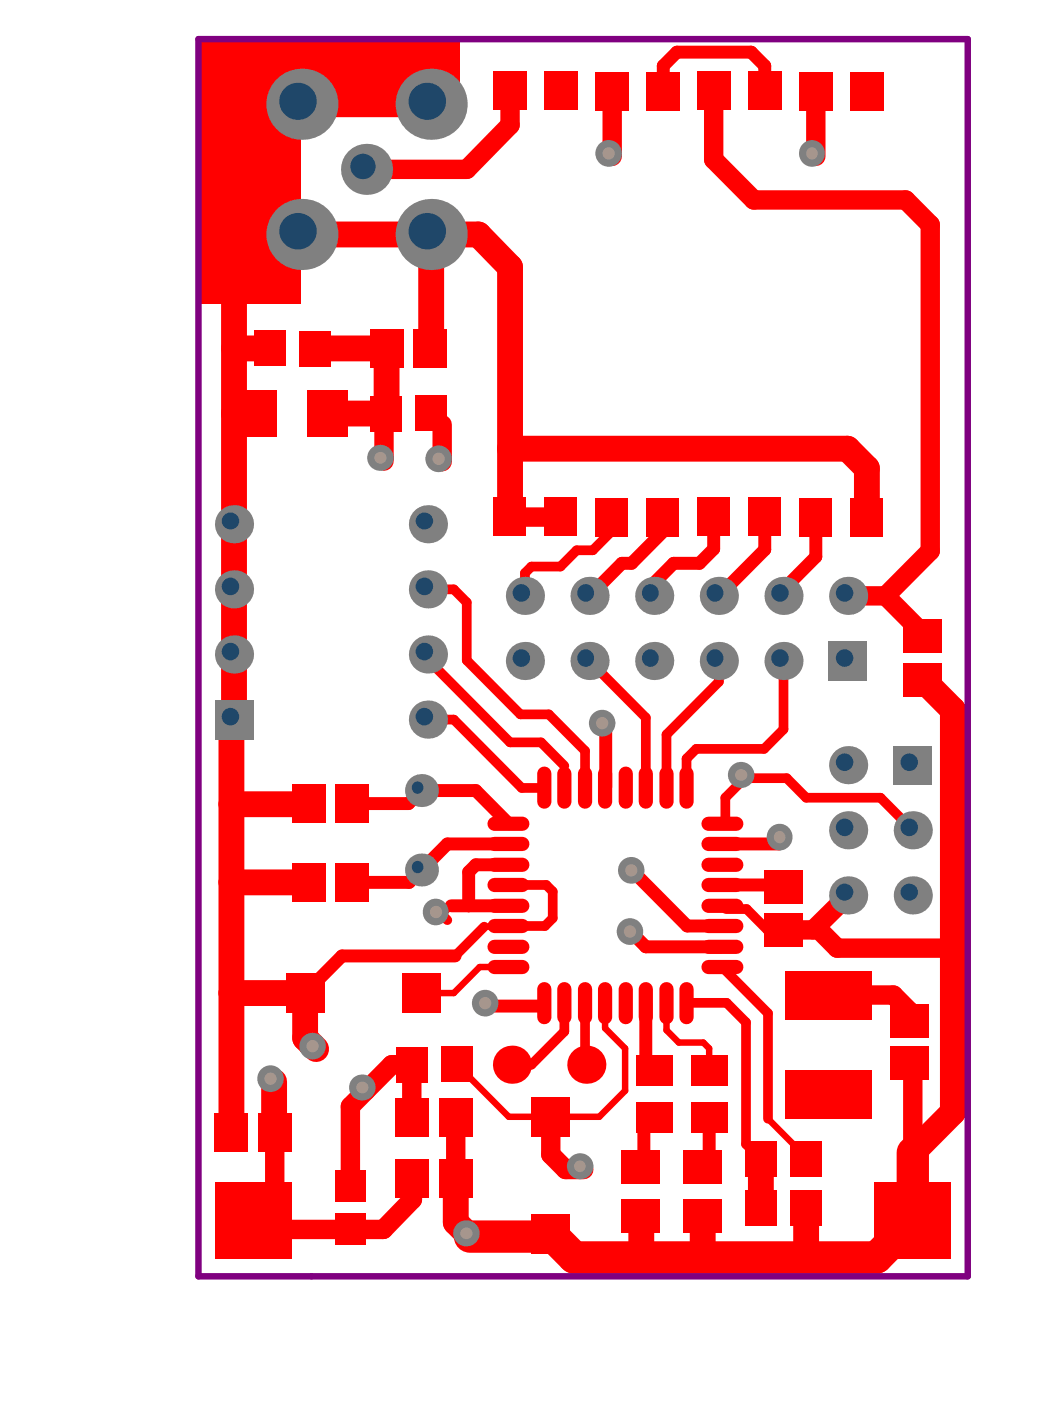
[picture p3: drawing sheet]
<svg xmlns="http://www.w3.org/2000/svg" width="41mm" height="54mm" viewBox="0 0 41 54" stroke-linecap="round" stroke-linejoin="round" font-family="sans-serif">
<g fill="none" stroke="#f00" stroke-width=".25">
<path d="M12.2 13.5h.1M12.7 16h.1M15 16h.1M16.7 13.5h.1M9.1 27.9l-.1 .1M12 31.2h-.1M13.7 34.2h.1M13.7 31.2h.1M17.5 35.1l-.3 .4M19.7 37.5h-1.1l-1 1h-1.2M19.7 35.9h-.9M21.9 29.7v.9"/>
<path d="M23.5 38.9v1l.8 .8v1.6l-1.1 1h-3.5l-2-2M23.5 30.5v.1M23.7 20.1v.5M25.4 22.6v.5M25.7 20.1v.5M25.9 38.9v1l.4 .5h1l.2 .3v.8M28 37.5h.1M28 35.1l.2 .2M28.1 31.8l-.1 .1M30.3 34.3l.1 .1M30.4 32.6l-.2 .1M30.4 22.9v.2"/>
<path d="M31.5 36.1h.3M31.6 38.6l-.2 .2M35.8 24.5v.2M37 36.7l-.1 .1M9.8 47.3l.4 .4M10.6 43.9h.1M16 43.3h.1M21.6 43.6l-.2 .2M22.7 41.1l.2 .2M24.9 48.7v.1M25.1 41.2l.3 .3M25.4 44.8l-.5 .5"/>
<path d="M25.4 43.3l-.4 .4M27.5 45l-.2 .3M29.8 43.4l1.5 1.5M31.4 42.5v.2l.4 .4"/>
</g>
<g fill="none" stroke="#f00" stroke-width=".75">
<path d="M14.9 16.1v1.8M17.2 16.5v1.4M19.8 3.5v1.4l-1.7 1.7h-3.9M23.7 3.5v2.6M27.7 3.5v2.7l1.5 1.6h5.9l1 .9v12.7l-1.7 1.7M31.6 3.5v2.6M19.8 20.1h2M31.8 36.1l.7 .7h4.4M32.1 38.6h2.6l.6 .6v.4M32.9 23.1h1.5M32.9 34.7l-1.4 1.4h-1.1M34.4 23.1l1.4 1.4"/>
<path d="M10.7 43.9v2.6l-.9 .8M16 43.3v-2h-.8l-1.6 1.6v3.1M16 45.7v.8l-1.1 1.2h-4.7M17.7 43.3v2.4M21.4 43.3v1.5l.5 .6h.7M35.4 41.2v3.5"/>
</g>
<g fill="none" stroke="#f00" stroke-width=".38">
<path d="M16.6 27.9h1l2.6 2.7h.9M16.6 22.9h1l.5 .5v2.2l2.1 2.1h1.1l1.4 1.4v1.5M16.6 25.4v.2l3.2 3.2h1.2l.9 .9M17.1 35.5l.3 .2M18.8 35.9l-1.1 1.2M19.7 34.3h1.5l.2 .3v1l-.3 .3h-1.4M21.1 38.9l-.1 .1M21.9 38.9v1.1l-1.3 1.3h-.7M22.7 38.9v2.2M22.9 25.6l2.2 2.2v2.8M23.7 20.6l-.7 .7h-.6l-.7 .7h-1.1l-.2 .2v.9M26.6 38.9h1.6l.7 .7v4.8l.6 .5"/>
<path d="M27.9 25.6v.8l-2 2.1v2.1M28 37.5l1.8 1.8v4.1M28.1 31.8v-.9l.8-.7h1.6l.8 .7h2.9l1.2 1.3M28.2 35.3h.8l.8 .8h.6M30.4 25.6v2.7l-.8 .7h-2.6l-.4 .4v1.2"/>
</g>
<g fill="none" stroke="#f00" stroke-width=".5">
<path d="M25.7 3.5v-.9l.6-.6h2.8l.6 .6v.9M13.7 31.2h2.1l.6-.5h2.1l1.2 1.2M17.5 35.1h2.2M17.7 37.1h-4.4l-1.5 1.4M19 39h2M19.7 33.5h-1.2l-.3 .3v1.3M19.7 32.7h-2.3l-1.5 1.5h-2.2M23.5 28.2v2.3M24.6 36.2l.5 .5h2.9M24.6 33.9l2.1 2h1.3M25.1 38.9v2.3M25.7 20.6l-1.2 1.2h-.4l-1.2 1.3"/>
<path d="M27.7 20.1v1.2l-.6 .5h-1l-.7 .8M28 34.3h2.3M28 32.7h2.2M29.7 20.1v1.2l-1.8 1.8M31.6 20.1v1.5l-1.2 1.3M25 43.7v1.5M27.5 43.3v1.7"/>
</g>
<g fill="none" stroke="#f00" stroke-width="1">
<path d="M9.1 9.1h9.5l1.2 1.3v9.7M9.1 16h.9M9.1 13.5h1.4M12.2 13.5h2.8v2.5M12.7 16h2.3M16.7 4h-6.9l-.7 .7v23.2M16.7 9.1v4.4M19.8 17.4h13.1l.7 .8v1.9M9 28v15.9M9 38.5h2.8v1.8l.5 .4M9 31.2h3M9 34.2h3"/>
<path d="M35.8 26.3l1.2 1.2v15.6l-1.6 1.6M10.6 41.9v2M17.7 45.7v1.7l.5 .6M24.9 47.1v1.6M27.3 47.1v1.7M29.5 44.9v1.9M31.3 46.8v1.9"/>
</g>
<path d="M18.2 48h3.1M35.4 44.7v2.6l-1.4 1.5h-11.7l-.9-.9" fill="none" stroke="#f00" stroke-width="1.3"/>
<g fill="#f00">
<path d="M7.8 1.7h3.9v10.1h-3.9z" fill-rule="evenodd"/>
<path d="M7.8 1.6h10v2.7h-10z" fill-rule="evenodd"/>
</g>
<circle cx="16.9" cy="35.4" r=".51" fill="#808080"/>
<circle cx="16.9" cy="35.4" r=".24" fill="#a6968d"/>
<circle cx="18.8" cy="38.9" r=".52" fill="#808080"/>
<circle cx="18.8" cy="38.9" r=".24" fill="#a6968d"/>
<circle cx="17" cy="17.8" r=".52" fill="#808080"/>
<circle cx="17" cy="17.8" r=".24" fill="#a6968d"/>
<circle cx="14.8" cy="17.8" r=".51" fill="#808080"/>
<circle cx="14.8" cy="17.7" r=".23" fill="#a6968d"/>
<circle cx="31.3" cy="42.6" r=".52" fill="#808080"/>
<circle cx="31.3" cy="42.6" r=".24" fill="#a6968d"/>
<circle cx="31.1" cy="38.2" r=".51" fill="#808080"/>
<circle cx="31.1" cy="38.2" r=".23" fill="#a6968d"/>
<circle cx="10.5" cy="41.8" r=".52" fill="#808080"/>
<circle cx="10.5" cy="41.8" r=".24" fill="#a6968d"/>
<circle cx="12.1" cy="40.6" r=".52" fill="#808080"/>
<circle cx="12.1" cy="40.6" r=".24" fill="#a6968d"/>
<circle cx="31.5" cy="5.9" r=".51" fill="#808080"/>
<circle cx="31.5" cy="6" r=".23" fill="#a6968d"/>
<circle cx="23.6" cy="5.9" r=".52" fill="#808080"/>
<circle cx="23.6" cy="5.9" r=".24" fill="#a6968d"/>
<circle cx="22.5" cy="45.2" r=".51" fill="#808080"/>
<circle cx="22.5" cy="45.2" r=".23" fill="#a6968d"/>
<circle cx="18.1" cy="47.8" r=".51" fill="#808080"/>
<circle cx="18.1" cy="47.8" r=".23" fill="#a6968d"/>
<circle cx="14.1" cy="42.2" r=".51" fill="#808080"/>
<circle cx="14.1" cy="42.2" r=".23" fill="#a6968d"/>
<circle cx="24.5" cy="33.7" r=".52" fill="#808080"/>
<circle cx="24.5" cy="33.8" r=".24" fill="#a6968d"/>
<circle cx="24.4" cy="36.1" r=".52" fill="#808080"/>
<circle cx="24.4" cy="36.1" r=".24" fill="#a6968d"/>
<circle cx="23.4" cy="28" r=".52" fill="#808080"/>
<circle cx="23.4" cy="28" r=".24" fill="#a6968d"/>
<circle cx="28.8" cy="30.1" r=".51" fill="#808080"/>
<circle cx="28.8" cy="30" r=".23" fill="#a6968d"/>
<circle cx="30.2" cy="32.5" r=".51" fill="#808080"/>
<circle cx="30.2" cy="32.5" r=".23" fill="#a6968d"/>
<circle cx="32.9" cy="34.7" r=".74" fill="#808080"/>
<circle cx="32.8" cy="34.6" r=".33" fill="#1f4769"/>
<circle cx="32.9" cy="32.2" r=".74" fill="#808080"/>
<circle cx="32.8" cy="32.1" r=".34" fill="#1f4769"/>
<circle cx="32.9" cy="29.7" r=".74" fill="#808080"/>
<circle cx="32.8" cy="29.6" r=".34" fill="#1f4769"/>
<path d="M32.1 24.9h1.5v1.5h-1.5z" fill-rule="evenodd" fill="#808080"/>
<circle cx="32.8" cy="25.5" r=".34" fill="#1f4769"/>
<circle cx="32.9" cy="23.1" r=".74" fill="#808080"/>
<circle cx="32.8" cy="23" r=".34" fill="#1f4769"/>
<circle cx="22.9" cy="25.6" r=".74" fill="#808080"/>
<circle cx="22.7" cy="25.5" r=".33" fill="#1f4769"/>
<circle cx="22.9" cy="23.1" r=".74" fill="#808080"/>
<circle cx="22.7" cy="23" r=".33" fill="#1f4769"/>
<circle cx="35.4" cy="34.7" r=".74" fill="#808080"/>
<circle cx="35.3" cy="34.6" r=".33" fill="#1f4769"/>
<circle cx="16.4" cy="30.7" r=".64" fill="#808080"/>
<circle cx="16.2" cy="30.5" r=".23" fill="#1f4769"/>
<circle cx="35.4" cy="32.2" r=".74" fill="#808080"/>
<circle cx="35.3" cy="32.1" r=".34" fill="#1f4769"/>
<path d="M34.7 28.9h1.5v1.5h-1.5z" fill-rule="evenodd" fill="#808080"/>
<circle cx="35.3" cy="29.6" r=".34" fill="#1f4769"/>
<circle cx="27.9" cy="25.6" r=".74" fill="#808080"/>
<circle cx="27.7" cy="25.5" r=".33" fill="#1f4769"/>
<circle cx="27.9" cy="23.1" r=".74" fill="#808080"/>
<circle cx="27.7" cy="23" r=".33" fill="#1f4769"/>
<circle cx="25.4" cy="25.6" r=".74" fill="#808080"/>
<circle cx="25.2" cy="25.5" r=".33" fill="#1f4769"/>
<circle cx="25.4" cy="23.1" r=".74" fill="#808080"/>
<circle cx="25.2" cy="23" r=".33" fill="#1f4769"/>
<circle cx="16.4" cy="33.7" r=".64" fill="#808080"/>
<circle cx="16.2" cy="33.6" r=".23" fill="#1f4769"/>
<circle cx="16.6" cy="27.9" r=".74" fill="#808080"/>
<circle cx="16.5" cy="27.8" r=".34" fill="#1f4769"/>
<circle cx="16.6" cy="25.4" r=".74" fill="#808080"/>
<circle cx="16.5" cy="25.3" r=".34" fill="#1f4769"/>
<circle cx="16.6" cy="22.9" r=".74" fill="#808080"/>
<circle cx="16.5" cy="22.7" r=".34" fill="#1f4769"/>
<circle cx="16.6" cy="20.3" r=".74" fill="#808080"/>
<circle cx="16.5" cy="20.2" r=".33" fill="#1f4769"/>
<circle cx="20.4" cy="25.6" r=".74" fill="#808080"/>
<circle cx="20.2" cy="25.5" r=".34" fill="#1f4769"/>
<circle cx="20.4" cy="23.1" r=".74" fill="#808080"/>
<circle cx="20.2" cy="23" r=".34" fill="#1f4769"/>
<circle cx="16.7" cy="4" r="1.38" fill="#808080"/>
<circle cx="16.6" cy="3.9" r=".72" fill="#1f4769"/>
<path d="M8.4 27.1h1.4v1.6h-1.4z" fill-rule="evenodd" fill="#808080"/>
<circle cx="8.9" cy="27.8" r=".34" fill="#1f4769"/>
<circle cx="9.1" cy="25.4" r=".74" fill="#808080"/>
<circle cx="8.9" cy="25.3" r=".34" fill="#1f4769"/>
<circle cx="9.1" cy="22.9" r=".74" fill="#808080"/>
<circle cx="8.9" cy="22.7" r=".34" fill="#1f4769"/>
<circle cx="9.1" cy="20.3" r=".74" fill="#808080"/>
<circle cx="8.9" cy="20.2" r=".33" fill="#1f4769"/>
<circle cx="11.7" cy="4" r="1.38" fill="#808080"/>
<circle cx="11.6" cy="3.9" r=".72" fill="#1f4769"/>
<circle cx="16.7" cy="9.1" r="1.38" fill="#808080"/>
<circle cx="16.6" cy="9" r=".72" fill="#1f4769"/>
<circle cx="11.7" cy="9.1" r="1.38" fill="#808080"/>
<circle cx="11.6" cy="9" r=".72" fill="#1f4769"/>
<circle cx="30.4" cy="25.6" r=".74" fill="#808080"/>
<circle cx="30.3" cy="25.5" r=".34" fill="#1f4769"/>
<circle cx="30.4" cy="23.1" r=".74" fill="#808080"/>
<circle cx="30.3" cy="23" r=".34" fill="#1f4769"/>
<circle cx="14.2" cy="6.6" r=".99" fill="#808080"/>
<circle cx="14.1" cy="6.5" r=".49" fill="#1f4769"/>
<path d="M26.6 30v1.1M26.6 38.4v1" fill="none" stroke="#f00" stroke-width=".55"/>
<g fill="#f00">
<path d="M24.1 44.6h1.5v1.3h-1.5z" fill-rule="evenodd"/>
<path d="M24.1 46.5h1.5v1.3h-1.5z" fill-rule="evenodd"/>
</g>
<path d="M22.7 38.4v1M23.5 38.4v1M24.3 30v1.1M24.3 38.4v1M25.1 30v1.1M25.1 38.4v1" fill="none" stroke="#f00" stroke-width=".55"/>
<circle cx="22.7" cy="41.3" r=".74" fill="#f00"/>
<path d="M21.1 30v1.1M21.1 38.4v1M22.7 30v1.1M23.5 30v1.1" fill="none" stroke="#f00" stroke-width=".55"/>
<g fill="#f00">
<path d="M16 12.8h1.3v1.5h-1.3z" fill-rule="evenodd"/>
<path d="M16.1 15.3h1.2v1.4h-1.2z" fill-rule="evenodd"/>
<path d="M14.3 12.8h1.3v1.5h-1.3z" fill-rule="evenodd"/>
<path d="M14.4 15.4h1.2v1.3h-1.2z" fill-rule="evenodd"/>
<path d="M10 43.2h1.3v1.5h-1.3z" fill-rule="evenodd"/>
<path d="M8.3 43.2h1.3v1.5h-1.3z" fill-rule="evenodd"/>
<path d="M35 24h1.5v1.3h-1.5z" fill-rule="evenodd"/>
<path d="M28.9 46.1h1.2v1.4h-1.2z" fill-rule="evenodd"/>
<path d="M28.9 44.3h1.2v1.4h-1.2z" fill-rule="evenodd"/>
</g>
<path d="M19.2 36.7h1.1M19.2 34.3h1.1M19.2 35.1h1.1M19.2 32.7h1.1M27.5 36.7h1.1M27.5 34.3h1.1M27.5 35.1h1.1M27.5 32.7h1.1" fill="none" stroke="#f00" stroke-width=".55"/>
<g fill="#f00">
<path d="M33.9 45.9h3v2.9h-3z" fill-rule="evenodd"/>
<path d="M34.6 40.6h1.4v1.3h-1.4z" fill-rule="evenodd"/>
<path d="M34.6 38.9h1.4v1.3h-1.4z" fill-rule="evenodd"/>
<path d="M31 19.3h1.3v1.5h-1.3z" fill-rule="evenodd"/>
<path d="M33 19.3h1.3v1.5h-1.3z" fill-rule="evenodd"/>
<path d="M33 2.8h1.3v1.5h-1.3z" fill-rule="evenodd"/>
<path d="M31 2.8h1.3v1.5h-1.3z" fill-rule="evenodd"/>
<path d="M26.5 44.6h1.5v1.3h-1.5z" fill-rule="evenodd"/>
<path d="M26.5 46.5h1.5v1.3h-1.5z" fill-rule="evenodd"/>
</g>
<path d="M25.9 38.4v1M27.5 35.9h1.1M27.5 37.5h1.1" fill="none" stroke="#f00" stroke-width=".55"/>
<g fill="#f00">
<path d="M26.8 40.9h1.4v1.2h-1.4z" fill-rule="evenodd"/>
<path d="M24.7 40.9h1.4v1.2h-1.4z" fill-rule="evenodd"/>
</g>
<path d="M25.9 30v1.1M27.5 31.9h1.1M27.5 33.5h1.1" fill="none" stroke="#f00" stroke-width=".55"/>
<g fill="#f00">
<path d="M23.1 19.3h1.3v1.5h-1.3z" fill-rule="evenodd"/>
<path d="M25.1 19.3h1.3v1.5h-1.3z" fill-rule="evenodd"/>
<path d="M27 19.3h1.3v1.5h-1.3z" fill-rule="evenodd"/>
<path d="M29 19.3h1.3v1.5h-1.3z" fill-rule="evenodd"/>
<path d="M29 2.8h1.3v1.5h-1.3z" fill-rule="evenodd"/>
<path d="M27 2.8h1.3v1.5h-1.3z" fill-rule="evenodd"/>
<path d="M25.1 2.8h1.3v1.5h-1.3z" fill-rule="evenodd"/>
<path d="M23.1 2.8h1.3v1.5h-1.3z" fill-rule="evenodd"/>
<path d="M20.6 47.1h1.5v1.5h-1.5z" fill-rule="evenodd"/>
<path d="M17 45h1.3v1.5h-1.3z" fill-rule="evenodd"/>
<path d="M15.3 45h1.4v1.5h-1.4z" fill-rule="evenodd"/>
</g>
<path d="M19.2 37.5h1.1M19.2 35.9h1.1M21.9 38.4v1" fill="none" stroke="#f00" stroke-width=".55"/>
<circle cx="19.9" cy="41.3" r=".74" fill="#f00"/>
<g fill="#f00">
<path d="M15.4 40.6h1.2v1.4h-1.2z" fill-rule="evenodd"/>
<path d="M17.1 40.6h1.2v1.4h-1.2z" fill-rule="evenodd"/>
<path d="M15.6 37.8h1.5v1.5h-1.5z" fill-rule="evenodd"/>
</g>
<path d="M19.2 33.5h1.1M19.2 31.9h1.1M21.9 30v1.1" fill="none" stroke="#f00" stroke-width=".55"/>
<g fill="#f00">
<path d="M19.1 19.3h1.3v1.5h-1.3z" fill-rule="evenodd"/>
<path d="M21.1 19.3h1.3v1.5h-1.3z" fill-rule="evenodd"/>
<path d="M21.1 2.8h1.3v1.5h-1.3z" fill-rule="evenodd"/>
<path d="M19.1 2.8h1.3v1.5h-1.3z" fill-rule="evenodd"/>
<path d="M13 47.1h1.2v1.2h-1.2z" fill-rule="evenodd"/>
<path d="M13 45.4h1.2v1.2h-1.2z" fill-rule="evenodd"/>
<path d="M8.4 45.9h2.9v2.9h-2.9z" fill-rule="evenodd"/>
<path d="M11.1 37.8h1.5v1.5h-1.5z" fill-rule="evenodd"/>
<path d="M13 30.4h1.3v1.5h-1.3z" fill-rule="evenodd"/>
<path d="M11.3 30.4h1.3v1.5h-1.3z" fill-rule="evenodd"/>
<path d="M11.6 12.8h1.2v1.4h-1.2z" fill-rule="evenodd"/>
<path d="M9.9 12.8h1.2v1.4h-1.2z" fill-rule="evenodd"/>
<path d="M9.2 15.1h1.5v1.8h-1.5z" fill-rule="evenodd"/>
<path d="M11.9 15.2h1.6v1.7h-1.6z" fill-rule="evenodd"/>
<path d="M35 25.7h1.5v1.3h-1.5z" fill-rule="evenodd"/>
<path d="M26.8 42.7h1.4v1.2h-1.4z" fill-rule="evenodd"/>
<path d="M24.7 42.7h1.4v1.2h-1.4z" fill-rule="evenodd"/>
<path d="M20.6 42.5h1.5v1.6h-1.5z" fill-rule="evenodd"/>
<path d="M17 42.6h1.3v1.5h-1.3z" fill-rule="evenodd"/>
<path d="M15.3 42.6h1.4v1.5h-1.4z" fill-rule="evenodd"/>
<path d="M13 33.5h1.3v1.4h-1.3z" fill-rule="evenodd"/>
<path d="M11.3 33.5h1.3v1.4h-1.3z" fill-rule="evenodd"/>
<path d="M30.7 46.2h1.2v1.3h-1.2z" fill-rule="evenodd"/>
<path d="M30.7 44.2h1.2v1.4h-1.2z" fill-rule="evenodd"/>
<path d="M29.7 35.4h1.4v1.3h-1.4z" fill-rule="evenodd"/>
<path d="M30.5 37.7h3.3v1.8h-3.3z" fill-rule="evenodd"/>
<path d="M29.7 33.8h1.4v1.2h-1.4z" fill-rule="evenodd"/>
<path d="M30.5 41.5h3.3v1.9h-3.3z" fill-rule="evenodd"/>
</g>
<path d="M7.7 1.5h29.8v48h-29.8z" fill="none" stroke="#800080" stroke-width=".25"/>
</svg>
